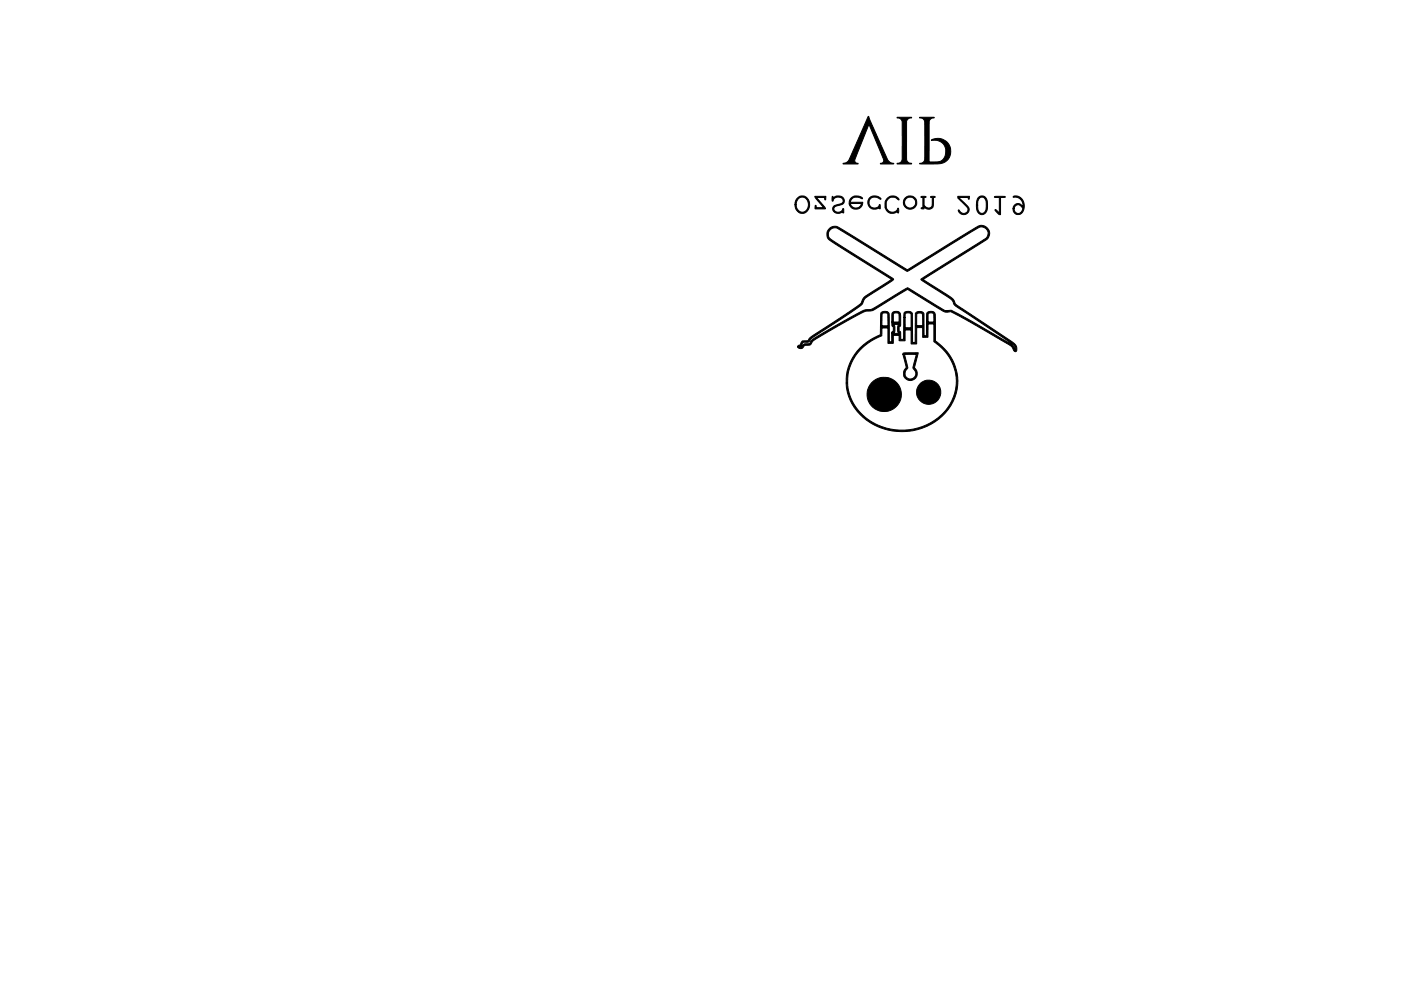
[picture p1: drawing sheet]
<svg xmlns="http://www.w3.org/2000/svg" width="297mm" height="210mm" viewBox="0 0 297 210" stroke-linecap="round" stroke-linejoin="round" font-family="sans-serif">
<g fill="#000" stroke="#000" stroke-width=".21">
<path d="M184.1 24.7l3.3 7.5a4.2 4.2 0 0 0 1.3 2.3l.8 .1v.2h-2.8v-.2a.81 .81 0 0 0 .6-.5 .81 .81 0 0 0-.2-.9l-2.9-6.8-2.8 7a.71 .71 0 0 0-.1 .8 .71 .71 0 0 0 .6 .4v.2h-3.2v-.2a2.02 2.02 0 0 0 1.8-1.7zM190.2 24.9h3.1v.1l-.8 .3-.3 .4v7.4a1.11 1.11 0 0 0 1.1 1.5v.2h-3.1v-.2a1.19 1.19 0 0 0 1.1-1.6v-6.4a1.14 1.14 0 0 0-1.1-1.6zM195 24.9h3.1v.1a1.14 1.14 0 0 0-1.1 1.6v7.8h.8a2.2 2.2 0 0 0 2.2-.6 2.2 2.2 0 0 0 .5-2.3 2.49 2.49 0 0 0-3-1.7 2.72 2.72 0 0 1 4.1 1.9 2.72 2.72 0 0 1-3.3 3.1h-3.3a1.25 1.25 0 0 0 1.1-1.2v-7a1.13 1.13 0 0 0-1.1-1.6zM169.1 42a1.55 1.55 0 0 1 1.9-.2 1.55 1.55 0 0 1 .7 1.8 1.57 1.57 0 0 1-1.7 1.7 1.57 1.57 0 0 1-1.5-1.9h.3a1.35 1.35 0 0 0 1.4 1.6 1.35 1.35 0 0 0 1.2-1.7 1.33 1.33 0 0 0-1.4-1.5 1.33 1.33 0 0 0-1.2 1.6h-.3l.1-.4zM172.8 41.7h2.3l-.1 .7-.2-.5h-1.7l1.8 2 .1 .4h-2.2l.1-.7h.1l.1 .5h1.5l-1.7-2.1zM176.4 41.7h.2l.1 .3a1.38 1.38 0 0 1 2.3 .6 1.3 1.3 0 0 1-1.5 1.1 .71 .71 0 0 0-.7 .8 .71 .71 0 0 0 1 .5 1.16 1.16 0 0 0 1-.7l.1 .9-.3-.2a1.21 1.21 0 0 1-1.3 .2 1.21 1.21 0 0 1-.7-1.2l.3-.4 .9-.2a.8 .8 0 0 0 .9-.8 .8 .8 0 0 0-1-.8 1.16 1.16 0 0 0-1.2 .9l-.1-.2zM180.4 42.1a1.75 1.75 0 0 1 2.5 0l-.1 .1a1.51 1.51 0 0 0-2.5 .7h2.6a1.46 1.46 0 0 1-1.2 1.5 1.46 1.46 0 0 1-1.6-1.1h.2a1.22 1.22 0 0 0 1.2 .8 1.22 1.22 0 0 0 1.2-.9l-2.6 .1v-.6zM184.3 42a1.54 1.54 0 0 1 2.5 .3 1.79 1.79 0 0 0-2.4 0 1.2 1.2 0 0 0 .5 1.7 1.2 1.2 0 0 0 1.6-.6l.1 .9-.2-.2a1.47 1.47 0 0 1-2-.1 1.47 1.47 0 0 1-.1-2zM188.2 42a1.46 1.46 0 0 1 2.4 .4 1.57 1.57 0 0 0-2.7 .4 1.55 1.55 0 0 0 1.6 2.2l.6-.4 .2-.4a.52 .52 0 0 1 .2 .8l-.1 .2-.1-.3a1.58 1.58 0 0 1-2.7-.9v-.6a1.48 1.48 0 0 1 .6-1.4zM191.9 42a1.43 1.43 0 0 1 2.3 .2 1.43 1.43 0 0 1-.8 2.1 1.43 1.43 0 0 1-1.9-1.3h.3a1.18 1.18 0 0 0 1.7 1 1.18 1.18 0 0 0 .2-2 1.18 1.18 0 0 0-1.9 .7v.3h-.3l.1-.6zM195.3 41.7h1l-.4 .2v1.6a.89 .89 0 0 0 .9 .7 .89 .89 0 0 0 .8-.7l.1-1.6h-.4l.1-.2h.9l-.4 .2v.9a1.1 1.1 0 0 1-1.1 1.6l-.9-.5v.4l-.6-.1 .4-.1v-2.2h-.4zM203.1 41.7h2.4v.6l-.2-.1v-.3h-2l1.6 1.5a1.14 1.14 0 0 1 .1 2 1.14 1.14 0 0 1-1.8-.8l.1-.1a.96 .96 0 0 0 1.1 .8 .96 .96 0 0 0 .8-1.1l-2.1-2.2z"/>
<path d="M207.5 41.8a1.17 1.17 0 0 1 1.4 0 1.17 1.17 0 0 1 .5 1.3v.3a1.62 1.62 0 0 1-1.4 2.1 1.62 1.62 0 0 1-1-2h.3v.2a1.07 1.07 0 0 0 .2 1.2 1.07 1.07 0 0 0 1.2 .2 2.84 2.84 0 0 0-.1-3.2 1.18 1.18 0 0 0-1.3 1.6h-.3l.1-.6 .1-.6zM210.9 41.7h2.2v.2h-1v3.6a1.44 1.44 0 0 1-1.1-1l.9 .7v-3.3h-1zM214.8 41.7l.1-.1a2.08 2.08 0 0 1 2.2 1.4 2.08 2.08 0 0 1-.9 2.5 1.12 1.12 0 0 1-1.4-1.3h.2a.89 .89 0 0 0 1.2 1 .89 .89 0 0 0 .4-1.5 .89 .89 0 0 0-1.5 .3l-.1 .2h-.2a1.1 1.1 0 0 1 .9-1 1.1 1.1 0 0 1 1.2 .7 1.73 1.73 0 0 0-2.1-2zM175.9 48.4a1.97 1.97 0 0 1 2.7 .3l13.8 8.5 14.3-8.8a1.78 1.78 0 0 1 2.8 .2 1.78 1.78 0 0 1-1 2.7l-12.8 8 5 3.2a3.4 3.4 0 0 1 2 2.1l11.4 7.6a2.15 2.15 0 0 1 1.5 2.1l-.3 .3-.3-.2a3.3 3.3 0 0 0-2.1-1.9l-10.6-6-.8-.4-.9 .1-.6-.1-7.6-4.7-5.7 3.5a4.7 4.7 0 0 1-3.4 1.2l-8 4.4-2.7 1.7-.4 .4a.94 .94 0 0 1-1.3 .7l-.5 .2a.71 .71 0 0 1-.6 .5 .71 .71 0 0 1-.7-.4h.4a.84 .84 0 0 0 .9-.6l.7-.1a.65 .65 0 0 0 .9-.6l4.4-2.8a51 51 0 0 1 7.2-3.8l1.4-.2 7.4-4.4 7 4.2a1.99 1.99 0 0 0 1.6 .6l.7-.1 1.6 .9 10.3 5.8a2.61 2.61 0 0 1 1.6 1.7 1.4 1.4 0 0 0-1-1.5l-10-6.7a4.4 4.4 0 0 1-2.5-2.4l-6.5-4.4 13.1-8.2a1.44 1.44 0 0 0 1.2-1.7 1.44 1.44 0 0 0-1.8-1.1l-14.7 9a.82 .82 0 0 1-1.4 0l-13.3-8.3a1.5 1.5 0 0 0-1.6-.5 1.5 1.5 0 0 0-1.1 1.3 1.52 1.52 0 0 0 1.1 1.5l12.2 7.6a.4 .4 0 0 1 .4 .2 .4 .4 0 0 1 0 .5l-4.6 2.9a3 3 0 0 0-1.9 2.2l-7.7 5.2a12.9 12.9 0 0 0-3.4 2.4 1.23 1.23 0 0 1-1.4 .4l-.4 .8-.8 .2 .2-.3 .3-.1 .5-.9h1.2l.1-.3a9.4 9.4 0 0 1 3-2.1l3.1-2a31.5 31.5 0 0 0 5.1-3.8l.1-.2a3.4 3.4 0 0 1 2-1.9l4.3-2.7-12.5-7.9a1.73 1.73 0 0 1-.6-3zM186.9 66.3a.99 .99 0 0 1 1.2-.2 .99 .99 0 0 1 .4 1.2l.1 5.2h.5v-1.8h1.5a1.3 1.3 0 0 1-.2-1.7l.2-.1h-1.2a1.25 1.25 0 0 1 0 1.7h-.3a1.02 1.02 0 0 0 .3-1.3l-.3-.2v-.8h1.5v-.8a.92 .92 0 0 0-.2-1.1 .67 .67 0 0 0-1 .3v1.6h-.3v-.9a.98 .98 0 0 1 .9-1.3 .98 .98 0 0 1 1 1.2v1.7l-.4 .4v.8l.3 .3 .1 1.5h.6v-4.6h.3v2.1l1.3 .1v-3a.73 .73 0 0 0-1-.2 .73 .73 0 0 0-.3 1h-.3v-.2a.9 .9 0 0 1 .2-1 .9 .9 0 0 1 1.1-.1l.5 .4 .1 6.2h.5l.1-3.6h1.5v-2.1a.62 .62 0 0 0-.6-.6 .62 .62 0 0 0-.6 .6v2.1h-.3v-2.6a1.22 1.22 0 0 1 1.8 0v4.7h.5v-2.9h1.6v-1a.66 .66 0 0 0-.4-.9 .66 .66 0 0 0-.8 .4v1.5h-.4l.1-1.5a.67 .67 0 0 1 .9-.7 .85 .85 0 0 1 .9 1v5.2l.5 .4a10.1 10.1 0 0 1-1.3 17.3 12.5 12.5 0 0 1-17.3-5.1l-.7-2.6-.1-1h.3a10.8 10.8 0 0 0 10.1 9.9 11.3 11.3 0 0 0 12.9-9.5 10.1 10.1 0 0 0-4.7-9.2v-3.8h-1.2l-.1 2.9h-1.1v-2.1h-1.2v3.5h-1.2v-3h-1.3v2.3h-1.3v-1.1h-1.2v1.6h-1.1v-3.2h-1.3v1.7l-.4 .1a10.3 10.3 0 0 0-6.9 9.9h-.3v-.2a10.6 10.6 0 0 1 7.2-10.1l.1-1.9h1.6l-.1-2.5a.68 .68 0 0 0-.8-.2 .68 .68 0 0 0-.4 .8v1.9h-.3v-2.4zM191.5 74.9l3.2-.1-.8 3.2a1.5 1.5 0 0 1 .2 2.2 1.5 1.5 0 0 1-2.2 0 1.5 1.5 0 0 1 .3-2.2l-.8-2.8h.4l.5 2a.81 .81 0 0 1 0 1.1 1.18 1.18 0 0 0-.1 1.8 1.18 1.18 0 0 0 1.8-.2 1.18 1.18 0 0 0-.4-1.7v-.4l.7-2.6h-2.9z"/>
<circle cx="187.5" cy="83.7" r="3.6"/>
<circle cx="196.9" cy="83.2" r="2.57"/>
</g>
</svg>
